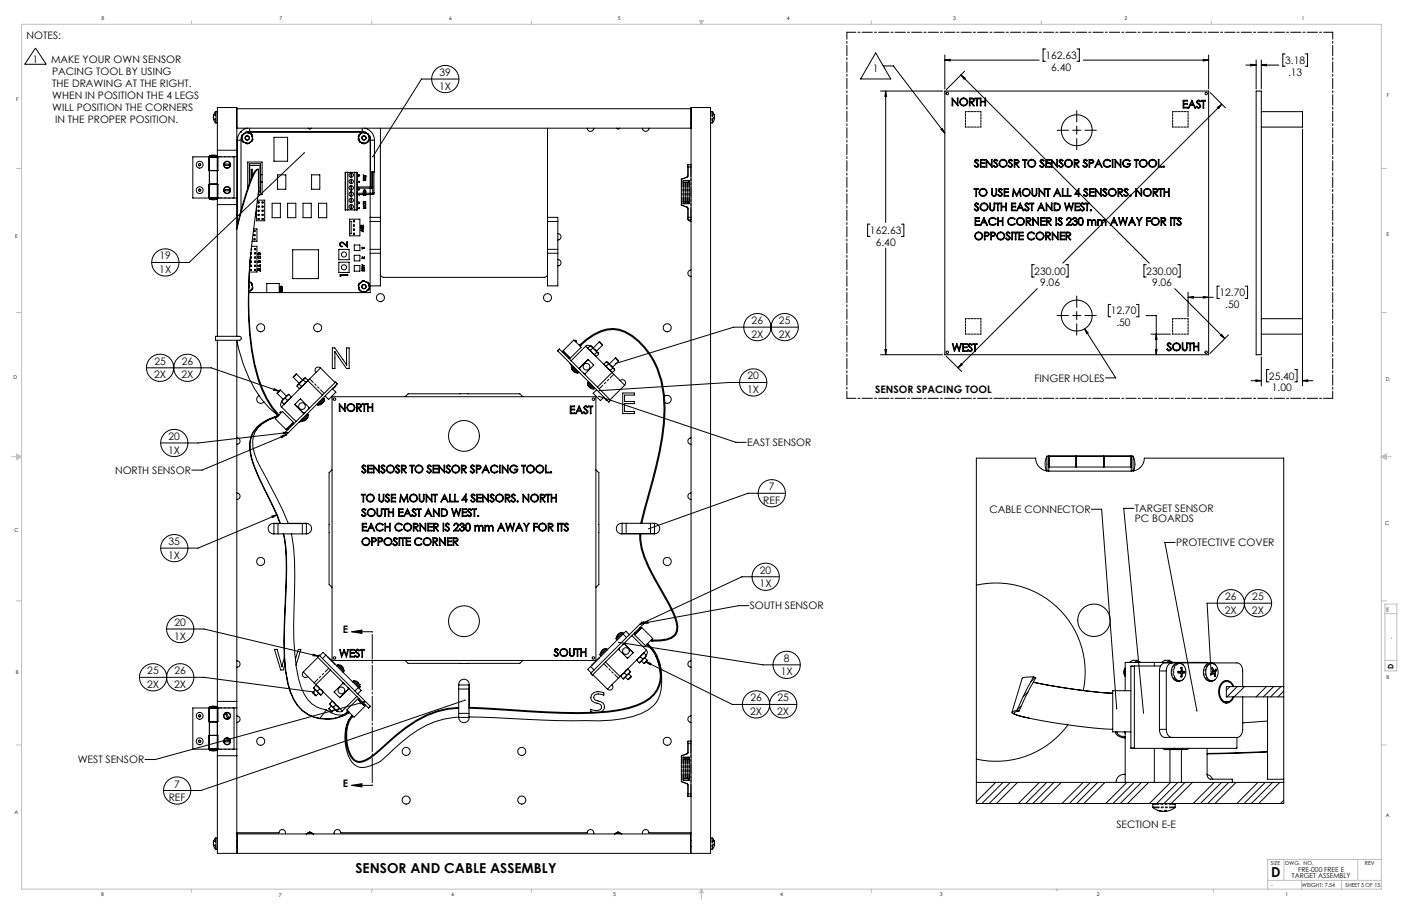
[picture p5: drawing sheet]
<svg xmlns="http://www.w3.org/2000/svg" width="864mm" height="559mm" viewBox="0 0 864 559" stroke-linecap="round" stroke-linejoin="round" font-family="sans-serif">
<defs><g id="words">
<g font-size="8.5">
<text x="219" y="538">SENSOR AND CABLE ASSEMBLY</text>
<text x="784" y="541">D</text>
</g>
<g font-size="6.4">
<text x="644" y="36">162.63</text>
<text x="792" y="39">3.18</text>
<text x="271" y="47">39</text>
<text x="538" y="44">1</text>
<text x="648" y="44">6.40</text>
<text x="794" y="47">.13</text>
<text x="271" y="55">1X</text>
<text x="536" y="144">162.63</text>
<text x="540" y="152">6.40</text>
<text x="98" y="160">19</text>
<text x="98" y="168">1X</text>
<text x="638" y="169">230.00</text>
<text x="707" y="169">230.00</text>
<text x="641" y="177">9.06</text>
<text x="710" y="177">9.06</text>
<text x="752" y="183">12.70</text>
<text x="755" y="190">.50</text>
<text x="685" y="194">12.70</text>
<text x="463" y="200">26</text>
<text x="480" y="200">25</text>
<text x="688" y="201">.50</text>
<text x="463" y="208">2X</text>
<text x="480" y="208">2X</text>
<text x="95" y="225">25</text>
<text x="112" y="225">26</text>
<text x="95" y="233">2X</text>
<text x="112" y="233">2X</text>
<text x="461" y="234">20</text>
<text x="638" y="235">FINGER HOLES</text>
<text x="782" y="234">25.40</text>
<text x="461" y="242">1X</text>
<text x="539" y="242">SENSOR SPACING TOOL</text>
<text x="784" y="241">1.00</text>
<text x="104" y="271">20</text>
<text x="461" y="275">EAST SENSOR</text>
<text x="104" y="280">1X</text>
<text x="71" y="292">NORTH SENSOR</text>
<text x="474" y="302">7</text>
<text x="471" y="311">REF</text>
<text x="610" y="316">CABLE CONNECTOR</text>
<text x="700" y="316">TARGET SENSOR</text>
<text x="700" y="322">PC BOARDS</text>
<text x="104" y="336">35</text>
<text x="725" y="337">PROTECTIVE COVER</text>
<text x="104" y="345">1X</text>
<text x="468" y="354">20</text>
<text x="468" y="362">1X</text>
<text x="755" y="370">26</text>
<text x="772" y="370">25</text>
<text x="462" y="376">SOUTH SENSOR</text>
<text x="755" y="379">2X</text>
<text x="772" y="379">2X</text>
<text x="108" y="386">20</text>
<text x="107" y="394">1X</text>
<text x="211" y="391">E</text>
<text x="483" y="408">8</text>
<text x="91" y="416">25</text>
<text x="108" y="416">26</text>
<text x="481" y="417">1X</text>
<text x="91" y="424">2X</text>
<text x="107" y="424">2X</text>
<text x="463" y="433">26</text>
<text x="479" y="433">25</text>
<text x="462" y="441">2X</text>
<text x="479" y="441">2X</text>
<text x="48" y="471">WEST SENSOR</text>
<text x="107" y="486">7</text>
<text x="211" y="485">E</text>
<text x="104" y="494">REF</text>
</g>
<g font-size="6.3">
<text x="16" y="24">NOTES:</text>
<text x="20" y="39">1</text>
<text x="31" y="39">MAKE YOUR OWN SENSOR</text>
<text x="32" y="46">PACING TOOL BY USING</text>
<text x="32" y="54">THE DRAWING AT THE RIGHT.</text>
<text x="32" y="61">WHEN IN POSITION THE 4 LEGS</text>
<text x="32" y="68">WILL POSITION THE CORNERS</text>
<text x="34" y="76">IN THE PROPER POSITION.</text>
<text x="688" y="510">SECTION E-E</text>
</g>
<text font-size="4.7" x="859" y="412" transform="rotate(-90 859 412)">D</text>
<g font-size="4.2">
<text x="800" y="538">FRE-000 FREE E</text>
<text x="796" y="542">TARGET ASSEMBLY</text>
</g>
<g font-size="3.4">
<text x="859" y="394" transform="rotate(-90 859 394)">-</text>
<text x="783" y="533">SIZE</text>
<text x="792" y="533">DWG. NO.</text>
<text x="841" y="533">REV</text>
<text x="784" y="547">-</text>
<text x="803" y="547">WEIGHT: 7.54</text>
<text x="829" y="547">SHEET 5 OF 15</text>
</g>
<g font-size="3.2">
<text x="62" y="12">8</text>
<text x="172" y="12">7</text>
<text x="277" y="12">6</text>
<text x="381" y="12">5</text>
<text x="485" y="12">4</text>
<text x="588" y="12">3</text>
<text x="693" y="12">2</text>
<text x="802" y="12">1</text>
<text x="855" y="60">F</text>
<text x="10" y="62">F</text>
<text x="9" y="147">E</text>
<text x="855" y="145">E</text>
<text x="8" y="234">D</text>
<text x="854" y="235">D</text>
<text x="9" y="328">C</text>
<text x="854" y="324">C</text>
<text x="10" y="416">B</text>
<text x="855" y="419">B</text>
<text x="9" y="502">A</text>
<text x="854" y="504">A</text>
<text x="62" y="553">8</text>
<text x="172" y="553">7</text>
<text x="278" y="553">6</text>
<text x="378" y="553">5</text>
<text x="481" y="553">4</text>
<text x="579" y="553">3</text>
<text x="676" y="553">2</text>
<text x="792" y="553">1</text>
</g>
<text font-size="2" x="856" y="378" transform="rotate(-90 856 378)">REV</text>
</g></defs>
<g fill="none" stroke="#000" stroke-width=".62">
<path d="M22 30l7 10h-14zM540 33l9 16h-19zM582 37h4v1zM582 34v21M582 37h59M644 30h-1v8h1M664 30h1v8h-1M668 37h77M742 37h3l-3 1zM745 34v21M771 40h3l-3 1zM774 37v18"/>
<path d="M777 37v18M792 33h-1v8h1M805 33h1v8h-1M283 49h-23l-30 48M543 56h38M544 41h7l31 41M546 56v3h-1zM546 56v81M582 56h163v163h-163zM592 46l3 2-1 1zM592 46l116 116M595 44l-12 11"/>
<path d="M746 57l9 9M768 40h6M774 56h3v163h-3zM777 40h4v1zM777 40h11M132 73l1 3 1-1M132 73h.1M132 72v-1v3v-1M132 72h.1M134 69h-1l-1 3M146 67h280M146 79h280"/>
<path d="M152 79a8 8 0 0 0-6 7v53M190 79l1 1 1-1M225 79l4 2 2 4v21h-3v-21M234 79v55M338 79v55M362 79a2 2 0 0 0 2 2 2 2 0 0 0 2-2M380 79l1 1 1-1M396 79a2 2 0 0 0 2 2 2 2 0 0 0 2-2M438 69h1l1 2M440 71v1M440 71h.1M440 73h.1"/>
<path d="M440 73l-1 3-1-1M440 72v1M440 72h.1M580 80l1-1 1 3zM587 61l3 3v-3h1v4l-4-3v3zM598 61a1.7 1.7 0 0 1 2-1 1.7 1.7 0 0 1 0 3h-1l2 2-3-2v2zM598 61h1a.8 .8 0 0 1 1 0 .8 .8 0 0 1 0 1l-2 1zM601 61h3h-2v4v-4h-1zM604 61h1v1h2v-1h1v4h-1v-2h-2v2h-1zM664 68v7M664 78v5M729 62h3h-2v2h2h-2v2h2v1h-3z"/>
<path d="M735 62l2 5-1-2h-2l-2 2zM735 63l1 2h-2zM738 62h1l1 1-1-1a.7 .7 0 0 0-1 1 1.6 1.6 0 0 1 2 2 1.6 1.6 0 0 1-2 2l-1-1h1a.9 .9 0 0 0 1 0 .9 .9 0 0 0 1-1 2 2 0 0 1-2-3zM741 62h2h-1v5v-5h-1zM750 66l3-2-2 3zM753 64l-98 98M777 69h26v9h-26M803 80v158M129 96h3h2M129 97h5M129 96h5M129 96v27"/>
<path d="M134 93v3M134 93v-27h12v27M134 96v27M134 93h12M139 100h2l1 1h-4zM146 93v33M149 85v45M149 81v1M149 86l1 1M149 86a1.8 1.8 0 0 0 3 2M149 86l1 1 2 1M150 83l-1 1v2"/>
<path d="M150 83l-1 1M151 88h2M152 81h73M152 82h1M153 82l2 1v1M153 82h-1l-2 1M153 82h-2l-1 1M153 82h2v2M154 81h-1M155 87l-2 1h-1M155 87l-2 2-1-1M155 83l1 2"/>
<path d="M155 84v2v1M155 84l1 2-1 1M156 86l-2 2M169 85h8v14h-8zM188 94l-71 68h-23M221 85v2M221 86l1 1 2 1M221 86a1.8 1.8 0 0 0 3 2M222 83l-1 1M222 83l-1 1v2M223 88v1l2-1M223 82h-1v1"/>
<path d="M223 81h1M224 81l2 1M225 82l2 1v1M225 82h-2l-1 1M225 82h2v2M227 87l-2 1h-1M227 87l-2 2-1-1M227 87v1h-1M227 84l1 1-1 2M227 84l1 2-1 1M228 83v2M228 86l-1 1"/>
<path d="M228 84v31M601 98h1l1 1h-1a.7 .7 0 0 0-1 0 .7 .7 0 0 0 1 1 1.6 1.6 0 0 1 1 2 1.6 1.6 0 0 1-2 1v-1v1a1 1 0 0 0 2 0 1 1 0 0 0 0-2 2 2 0 0 1-2-3zM604 98h3v1h-2v1h2v1h-2v2h2h-3zM608 98l3 4v-4h1v5l-4-4v4zM613 98h1l1 1h-1a.7 .7 0 0 0-1 0 .7 .7 0 0 0 0 1 1.6 1.6 0 0 1 2 2 1.6 1.6 0 0 1-2 1l-1-1 1 1a.9 .9 0 0 0 1 0 1.1 1.1 0 0 0 1-2 2 2 0 0 1-2-3zM622 98h1l1 1h-1a.7 .7 0 0 0-1 0 .7 .7 0 0 0 0 1 1.6 1.6 0 0 1 2 2 1.6 1.6 0 0 1-2 1l-1-1 1 1a.9 .9 0 0 0 1 0 1.1 1.1 0 0 0 1-2 2 2 0 0 1-2-3zM625 98a1.7 1.7 0 0 1 2 0 1.7 1.7 0 0 1 1 2l-2 1 2 2-2-2-1 2zM626 99a1.1 1.1 0 0 1 2 1 1 1 0 0 1-2 0zM630 98h3v1h-1v4v-4h-2zM642 98h1l1 1h-1a.7 .7 0 0 0-1 0 .7 .7 0 0 0 0 1 1.6 1.6 0 0 1 2 2 1.6 1.6 0 0 1-2 1l-1-1 1 1a.9 .9 0 0 0 1 0 1 1 0 0 0 0-2 2 2 0 0 1-1-3zM645 98h2v1h-2v1h2v1h-2v2h2h-2zM648 98v5h1v-4l3 4"/>
<path d="M648 98h.1M648 98l3 4v-4h1v5M652 80h7M653 98h1l1 1h-1a.7 .7 0 0 0-1 0 .7 .7 0 0 0 1 1 1.6 1.6 0 0 1 1 2 1.6 1.6 0 0 1-2 1v-1v1a1 1 0 0 0 2 0 1 1 0 0 0 0-2 2 2 0 0 1-2-3zM661 80h5M662 98a1.7 1.7 0 0 1 2 0 1.7 1.7 0 0 1 1 2l-2 1 2 2-2-2-1 2zM663 99a1.1 1.1 0 0 1 2 1 1 1 0 0 1-2 0zM664 85v7M668 98h1l1 1h-1a.7 .7 0 0 0-1 0 .7 .7 0 0 0 1 1 1.6 1.6 0 0 1 1 2 1.6 1.6 0 0 1-2 1l-1-1 1 1a1 1 0 0 0 2 0 1 1 0 0 0 0-2 2.1 2.1 0 0 1-2-3zM669 80h7M671 98a1.7 1.7 0 0 1 2 0 1.7 1.7 0 0 1 1 3h-2v2h-1zM672 99h1a.9 .9 0 0 1 1 1 .9 .9 0 0 1-1 0h-1z"/>
<path d="M677 98l2 5-1-1h-2l-1 1zM677 98h.1M677 99l1 2h-2zM681 99l2-1 2 1-1 1a2.1 2.1 0 0 0-3-1 2.1 2.1 0 0 0 0 3 2.1 2.1 0 0 0 3 0h1a2.6 2.6 0 0 1-4 1 2.6 2.6 0 0 1 0-4zM686 98v5zM687 98l4 4v-4v5l-3-4v4h-1zM693 99l2-1 2 1-1 1a2.1 2.1 0 0 0-3-1 2.1 2.1 0 0 0 0 4 2.2 2.2 0 0 0 4-2h-2h2a2.5 2.5 0 0 1-4 2 2.5 2.5 0 0 1 0-4zM699 98h3v1h-1v4h-1v-4h-1zM714 98v5h2h-2zM122 101h2v1h-2zM122 117h2v1h-2zM129 105h5"/>
<path d="M129 114h5M129 105v-8h-10v25h10v-8M134 105v-8h10v25h-10v-8M138 102h4a2.2 2.2 0 0 1-2 2 2.2 2.2 0 0 1-2-2zM138 118h4a2.2 2.2 0 0 1-2 1 2.2 2.2 0 0 1-2-1zM139 117v1M139 101v1M139 116l2-1 1 2h-4zM141 117v1M141 101v1M153 116v-16h9v20h-3M154 113v-12h7v18h-2"/>
<path d="M154 113v-11h6v16h-1M156 109v-5h-1v6M159 104a10 10 0 0 0-4 7l-4 13-5 17M159 104a10 10 0 0 0-5 7l-4 13-4 16M159 104v12M159 104v1M159 113a64 64 0 0 1-1 19 308 308 0 0 0-3 84 72 72 0 0 0 17 40M161 108h1M161 112h1M171 108h5v9h-5zM192 108h5v9h-5zM213 106h7v23h-7z"/>
<path d="M213 106v23M214 106v23M216 107l1 2zM216 111l1 2zM216 114l1 3zM216 118l1 3zM219 106v23M220 106v23M220 119l11 1h-11M220 115l9 1h-9M221 117h1zM221 108h1z"/>
<path d="M221 108v1M221 116v1M221 117h.1M221 108h.1M221 116h.1M221 109h.1M221 112h.1M221 120h.1M224 111h1zM224 119h.1M224 108h.1M224 109h.1"/>
<path d="M224 108l1 1M224 108l1 1h-1M224 110h1h-1zM224 117h1v1h-1zM225 119h.1M225 110h.1M225 118v-1l-1 1h1M225 109h.1M225 109v1M225 120h-1h1M225 109h-1M228 116v3"/>
<path d="M228 120v14M229 106v9M229 106v10M230 106v13M231 106v14M420 110v16l4 2v8M420 110h.1M421 113h.1M421 112h4v14l-4-1zM421 113h4M422 113h.1M422 113v11"/>
<path d="M424 113h.1M424 113v11M425 113h.1M426 102h-2v7l-4 1M600 116h3v1h-1v4v-4h-2zM611 116h1v3a1.2 1.2 0 0 0 1 2 1.2 1.2 0 0 0 1-2v-3v3a1.6 1.6 0 0 1-1 2 1.6 1.6 0 0 1-2-2zM616 116h1l1 1h-1a.7 .7 0 0 0-1 0 .7 .7 0 0 0 0 1 1.6 1.6 0 0 1 2 2 1.6 1.6 0 0 1-2 1l-1-1h1a.9 .9 0 0 0 1 1 1 1 0 0 0 0-2 2 2 0 0 1-1-3zM619 116h3v1h-3v1h3v1h-3v2h3h-3zM625 116l2 4 2-4v5l-1-3-1 3-2-3-1 3zM636 116h1v3a1.2 1.2 0 0 0 1 2 1.2 1.2 0 0 0 1-2v-3v3a1.6 1.6 0 0 1-1 2 1.6 1.6 0 0 1-2-2zM640 116v5h1v-4l3 4M640 116h.1"/>
<path d="M640 116l4 4v-4v5M645 116h2v1h-1v4v-4h-1zM652 116l2 5-1-1h-2l-2 1zM652 116h.1M652 117l1 2h-2zM652 103h.1M655 116v5h2h-2zM658 116v5h2h-2zM665 117v2h-2zM665 116v3l1 1h-1v1v-1h-3zM665 116h.1M669 116h1l1 1h-1a.7 .7 0 0 0-1 0 .7 .7 0 0 0 0 1 1.6 1.6 0 0 1 2 2 1.6 1.6 0 0 1-2 1l-1-1h1a.9 .9 0 0 0 1 1 1 1 0 0 0 0-2 2 2 0 0 1-1-3z"/>
<path d="M672 116h2v1h-2v1h2v1h-2v2h2h-2zM675 116v5h1v-4l3 4M675 116h.1M675 116l3 4v-4h1v5M680 116h1l1 1h-1a.7 .7 0 0 0-1 0 .7 .7 0 0 0 1 1 1.6 1.6 0 0 1 1 2 1.6 1.6 0 0 1-1 1l-1-1a1.1 1.1 0 0 0 2 1 1 1 0 0 0 0-2 2.1 2.1 0 0 1-2-3zM689 116a1.8 1.8 0 0 1 2 0 1.8 1.8 0 0 1 1 2l-2 1 2 2-2-2-1 2zM690 117a1.1 1.1 0 0 1 2 1 1 1 0 0 1-2 0zM693 116h2v1a.7 .7 0 0 0-1 0 .7 .7 0 0 0 0 1 1.6 1.6 0 0 1 1 2 1.6 1.6 0 0 1-1 1l-1-1h1a.8 .8 0 0 0 1 1 1 1 0 0 0 0-2 2 2 0 0 1-2-3zM700 116l3 4v-4h1v5l-3-4v4h-1zM711 116a1.7 1.7 0 0 1 2 0 1.7 1.7 0 0 1 0 2l-1 1 2 2-2-2-1 2zM711 117h1a.9 .9 0 0 1 1 1 .9 .9 0 0 1-1 0h-1zM714 116h3v1h-1v4h-1v-4h-1z"/>
<path d="M717 116h1v2h2v-2h1v5h-1v-2h-2v2h-1zM129 123h3h2M129 122h5M129 123h5M134 123v3M134 126v81M134 126h12M146 126v81M146 133h.1M146 137h.1M157 131v1M157 132h.1"/>
<path d="M157 133h.1M159 123h4v13h-5v-8M159 125h1h-1zM159 127h1v1h-1zM159 130h1h-1zM159 132h1v1h-1zM159 135h1h-1zM162 125h.1M162 127v1zM162 130h.1M162 132v1zM162 135h.1"/>
<path d="M168 125h5v9h-5zM177 125h5v9h-5zM187 125h5v9h-5zM196 125h5v9h-5zM215 137h1v7h-1M215 135h7v10h-7zM216 122l1 3zM216 126l1 3zM218 136v1zM218 139h.1M221 125h1zM221 125v1"/>
<path d="M221 126h.1M221 125h.1M221 128v1zM223 139l1 1zM223 139h1h-1M223 139v1M224 126a.8 .8 0 0 0 1 1 .8 .8 0 0 0 0-1M224 127h.1M224 124v1zM224 127h1h-1l1 1M224 128h.1M224 127l1 1h-1"/>
<path d="M224 128l1 1M224 126a.7 .7 0 0 0 1 1 .7 .7 0 0 0 0-1M224 125h1M225 125v1M225 125l-1 1M225 125h.1M225 128h.1M225 129h.1M225 128h-1l1 1M228 134v46h-75l2-1M228 134h6M234 134v42h-6"/>
<path d="M338 134h6v42h-6zM421 124h4M422 124h.1M424 124h.1M424 136l2 1M426 135l-2 1M536 138h-1v8h1M556 138h1v8h-1M601 134h3v1h-3v1h3v1h-3v2h3h-3zM601 125h1l1 1h-1a.7 .7 0 0 0-1 0 .7 .7 0 0 0 1 1 1.6 1.6 0 0 1 1 2 1.6 1.6 0 0 1-2 1v-1a1 1 0 0 0 2 0 .9 .9 0 0 0 0-1 2 2 0 0 1-2-3zM606 134l3 5-1-2h-3l-1 2zM606 135l1 2h-1z"/>
<path d="M610 125h1v4a1.2 1.2 0 0 0 1 1 1.2 1.2 0 0 0 1-2v-3v3a1.6 1.6 0 0 1-1 2 1.6 1.6 0 0 1-2-2zM610 135l3-1 1 1a2.1 2.1 0 0 0-4 0 2.1 2.1 0 0 0 0 3 2.1 2.1 0 0 0 4 0 2.6 2.6 0 0 1-4 0 2.6 2.6 0 0 1 0-3zM614 125h2v1h-1v4v-4h-1zM615 134v2h3v-2v5v-2h-3v2zM617 125h1v2h2v-2v5v-2h-2v2h-1zM622 135l2-1 2 1h-1a2.1 2.1 0 0 0-3 0 2.1 2.1 0 0 0 0 3 2.1 2.1 0 0 0 3 0h1a2.6 2.6 0 0 1-4 0 2.6 2.6 0 0 1 0-3zM623 125h3v1h-2v1h2v1h-2v2h2h-3zM629 125l2 5-1-2h-2l-1 2zM629 126l1 2h-2zM632 125h1l1 1h-1a.7 .7 0 0 0-1 0 .7 .7 0 0 0 1 1 1.6 1.6 0 0 1 1 2 1.6 1.6 0 0 1-2 1v-1a1 1 0 0 0 2 0 .9 .9 0 0 0 0-1 2 2 0 0 1-2-3zM632 134a1.7 1.7 0 0 1 3 0 1.7 1.7 0 0 1 0 2l-1 1 2 2-3-2-1 2zM633 135h1a.9 .9 0 0 1 1 0 .9 .9 0 0 1-1 1h-1z"/>
<path d="M635 125h2v1h-1v4v-4h-1zM637 134h.1M637 134v5v-4l3 4M637 134l3 4v-4v5M640 139h.1M641 134h3v1h-2v1h2v1h-2v2h2h-3zM642 125h.1M642 125l2 5-1-2h-2l-2 2zM642 126l1 2h-2zM644 121h.1M645 125l3 4v-4h1v5l-4-4v4zM645 134a1.7 1.7 0 0 1 2 0 1.7 1.7 0 0 1 1 2l-2 1 2 2-2-2-1 2z"/>
<path d="M645 135h1a1 1 0 0 1 2 0 1.1 1.1 0 0 1-2 1h-1zM650 125a2.7 2.7 0 0 1 4 3 2.7 2.7 0 0 1-4 2zM650 126a2.1 2.1 0 0 1 3 2 2.1 2.1 0 0 1-3 2zM651 134v5zM653 134h1l1 1h-1a.7 .7 0 0 0-1 0 .7 .7 0 0 0 0 1 1.6 1.6 0 0 1 2 1 1.6 1.6 0 0 1-2 2l-1-1h1a.8 .8 0 0 0 1 0 .8 .8 0 0 0 0-1 2.1 2.1 0 0 1-1-3zM658 134a1.6 1.6 0 0 1 2 1 1.6 1.6 0 0 1-1 2l-1 2h2h-3l3-3a1.1 1.1 0 0 0-1-1 1.1 1.1 0 0 0-1 1h-1zM659 125l-1 4-1-4h-1l1 5 2-4 1 4M659 125h.1M659 125l1 4 2-4-2 5M660 130h.1M662 134a1.3 1.3 0 0 1 2 0 1.3 1.3 0 0 1-1 2 1.6 1.6 0 0 1 0 3 1.6 1.6 0 0 1-2-1 1.4 1.4 0 0 0 1 1 1.4 1.4 0 0 0 2-2h-2l1-1a1.2 1.2 0 0 0-1-1 1.2 1.2 0 0 0-1 0zM663 125h2v1h-2v1h2v1h-2v2h2h-2z"/>
<path d="M665 135a1.7 1.7 0 0 1 2-1 1.7 1.7 0 0 1 1 3 1.8 1.8 0 0 1-2 2 1.8 1.8 0 0 1-1-2zM665 135h1a1.8 1.8 0 0 1 1 2 1.8 1.8 0 0 1-1 1l-1-1zM666 125h2v1a.7 .7 0 0 0-1 0 .7 .7 0 0 0 0 1 1.6 1.6 0 0 1 1 1 1.6 1.6 0 0 1-1 2l-1-1h1a.8 .8 0 0 0 1 0 .8 .8 0 0 0 0-1 2.1 2.1 0 0 1-2-3zM669 125h2v1h-1v4v-4h-1zM670 136h1h1h1a1.3 1.3 0 0 1 2-1 1.3 1.3 0 0 1 1 2v2h-1v-2a.9 .9 0 0 0 0-1 1 1 0 0 0-2 0v3v-2a1.1 1.1 0 0 0-1-1 1.1 1.1 0 0 0-1 2v1h-1zM677 136h2a1.3 1.3 0 0 1 2-1 1.3 1.3 0 0 1 1 2v2h-1v-2a1 1 0 0 0 0-1 1 1 0 0 0-1 0l-1 3v-2a1.1 1.1 0 0 0-1-1 1.1 1.1 0 0 0-1 2v1zM679 121h.1M687 134h.1M687 134l2 5-1-2h-2l-2 2zM687 135v2h-1zM691 139h.1M692 134l-1 4-2-4 2 5"/>
<path d="M692 134h.1M692 134l2 4 1-4-1 5-2-4-1 4M698 134h.1M698 134l2 5-1-2h-2l-2 2zM698 135l1 2h-2zM701 134l1 2 2-2-2 3v2v-2zM707 134h2v1h-2v1h2v1h-2v2zM716 134a1.8 1.8 0 0 1 2 0 1.8 1.8 0 0 1 0 2l-1 1 2 2-3-2v2zM716 135h1a.9 .9 0 0 1 1 1 .9 .9 0 0 1-1 0h-1zM722 134v5zM723 134h2v1h-1v4v-4h-1zM726 134h1l1 1h-1a.7 .7 0 0 0-1 0 .7 .7 0 0 0 0 1 1.6 1.6 0 0 1 2 1 1.6 1.6 0 0 1-2 2l-1-1h1a.8 .8 0 0 0 1 0 .8 .8 0 0 0 1-1 2.1 2.1 0 0 1-2-3z"/>
<path d="M154 158a244 244 0 0 0 3 67 67 67 0 0 0 15 31M154 156h1v1h-1zM154 159h1h-1M155 153v1M155 152h3v16h-4M156 141h2v8h-3M157 145h.1M157 142v1zM157 147v1zM157 153h1v1h-1zM157 156h1v1h-1zM157 159h1h-1z"/>
<path d="M159 156h1l1 1h-2zM159 156h1v1M159 156v1M159 158v1h1h-1zM160 158l1 1h-1zM180 154h16v18h-16zM209 154h6v6h-6zM210 150l1-1 3 2v-2v3l-3-2a1.1 1.1 0 0 0-1 0 1.1 1.1 0 0 0 1 2h-1l-1-1zM218 141v1zM218 144h.1M218 151h4v4h-4zM218 157h4v4h-4z"/>
<path d="M223 140h1v1h-1l1-1zM223 141h.1M223 142h.1M223 142v1zM223 152l2 1-2 1 1-1zM223 158l1 1-1 1 1-1zM224 159l1-1zM224 159l1 1zM224 142v1l-1-1M224 142h.1M224 142h-1M344 144a2 2 0 0 1 2 2 2 2 0 0 1-2 2"/>
<path d="M546 153v66M607 143a1.7 1.7 0 0 1 2 0 1.7 1.7 0 0 1 0 2l-2 1v2zM607 144h1a.9 .9 0 0 1 1 0 .9 .9 0 0 1-1 1h-1zM611 143a1.7 1.7 0 0 1 2 0 1.7 1.7 0 0 1 0 2l-2 1v2zM611 144h1a.9 .9 0 0 1 1 0 .9 .9 0 0 1-1 1h-1zM621 143h1l1 1h-1a.7 .7 0 0 0-1 0 .7 .7 0 0 0 0 1 1.6 1.6 0 0 1 2 1 1.6 1.6 0 0 1-2 2l-1-1h1a.8 .8 0 0 0 1 0 .8 .8 0 0 0 0-1 2.1 2.1 0 0 1-1-3zM624 143v5zM625 143h2v1h-1v4v-4h-1zM628 143h3v1h-3v1h3v1h-3v1h3v1h-3zM634 144l2-1 2 1h-1a2.1 2.1 0 0 0-3 0 2.1 2.1 0 0 0 0 3 2.1 2.1 0 0 0 3 0h1a2.6 2.6 0 0 1-4 0 2.6 2.6 0 0 1 0-3zM645 143a1.7 1.7 0 0 1 2 0 1.7 1.7 0 0 1 0 2l-1 1 2 2-3-2v2zM645 144h1a.9 .9 0 0 1 1 0 .9 .9 0 0 1-1 1h-1z"/>
<path d="M649 143v5v-4l3 4M649 143h.1M649 143l3 4v-4v5M652 148h.1M653 143h3v1h-2v1h2v1h-2v1h2v1h-3zM657 143a1.7 1.7 0 0 1 2 0 1.7 1.7 0 0 1 1 2l-2 1 2 2-2-2-1 2zM657 144h1a1 1 0 0 1 2 0 1.1 1.1 0 0 1-2 1h-1zM153 176v2M154 174h1v2zM154 161h1v1h-1zM154 164h1h-1zM154 166h1v1h-1z"/>
<path d="M155 179l-2 1M155 175l1 1M155 176v2v1M155 176l1 2-1 1M156 178l-2 1M157 161h1v1h-1zM157 164h1h-1zM157 166h1v1h-1zM159 167h1M159 166h2zM159 164h.1M159 167h.1"/>
<path d="M159 164l2 1M159 164l2-1-1 1M159 161h1l1 1h-2zM160 162h.1M160 164h-1l2 1M160 167h.1M160 161v1M160 161v1l-1-1 1 1M161 165h.1M172 179h2v1h-1l1-1zM172 180h.1M172 180h1"/>
<path d="M172 177h2h-2zM173 177h.1M173 178v1l1-1M173 178h.1M173 177h1M174 178v1M174 178h-1M174 179h.1M209 162h6v6h-6zM210 169h4v1h-4v1zM218 164h4v3h-4zM221 177l1 2"/>
<path d="M221 178l1 1 2 1M221 178a1.8 1.8 0 0 0 3 2M222 175l-1 1v2M222 174l-1 2M223 163l1 1h-1h1zM223 166h.1M223 165h2v1h-2zM224 166l-1 1M224 166v1M224 166v1l1-1-1 1M224 166l-1 1h2M224 173l1 1"/>
<path d="M224 165l-1 1M224 165l1 1h-2M224 164h1M225 164h.1M225 167h.1M225 174l2 1v1M225 174h-2l-1 1M225 174l-2-1-1 2M225 174h2v2M227 179l-2 1h-1M227 175l1 1M227 176l1 1-1 2"/>
<path d="M227 176l1 2-1 1M228 178l-2 1M234 169l1 1 2 1h98l2-1 1-1M344 160a2 2 0 0 1 2 2 2 2 0 0 1-2 2M426 167a2 2 0 0 0-2 2 2 2 0 0 0 2 2M638 163h-2v8h2M639 178l-48 49M657 163h1v8h-1M707 163h-2v8h2M724 178l31 31M726 163h1v8h-1M752 176h-2v8h2"/>
<path d="M768 176h1v8h-1M164 180v-5h8v5M224 180h1M652 195h7M661 195h5M664 183v7M664 192v5M664 200v7M669 195h7M685 188h-2v7h2M701 188h1v7h-1M706 195h7v24"/>
<path d="M732 183h4v1zM732 180v15M732 183h16M742 183h3l-3 1zM777 197h26M133 207h15a1.2 1.2 0 0 1 1 2 1.2 1.2 0 0 1-1 1h-15zM134 210v223M146 210a78 78 0 0 0 25 46h1M146 210v223M205 215h1l8 10v-10h1v12h-1l-8-10v10h-1zM206 217h.1M344 216l1-1 7 7"/>
<path d="M344 216h.1M344 216l31 32 1-1M347 218l1-1 3 3-1 1M354 210l4 4-6 7-5-5zM354 210h1v1M358 213a26 26 0 0 1 24-10 40 40 0 0 1 23 24 90 90 0 0 1 2 52l-11 44M358 213h.1M358 213h-1M358 213a26 26 0 0 1 24-9 43 43 0 0 1 25 31 115 115 0 0 1-3 53l-9 35M358 213v1M361 214l4 4M361 214l-9 8"/>
<path d="M363 215l1 1M363 215h.1M364 213h-2l-1 1M364 213l1 1M364 213l-1 2M364 213h.1M364 216l1 2M365 214l2 2M365 214v1M365 218l2 1M365 218l10 9M365 215l2 1"/>
<path d="M365 215l-1 1M367 219l1 1M367 216l2 2M367 216l1 1M367 220h1M368 217l1 1M368 217l-1 2M369 218l-1 2M369 218h.1M369 211l2 2M369 211l-3 4M371 213l-3 4"/>
<path d="M492 202h-40l-73 22M543 219h38M545 216h1v3zM583 220l10 9M590 212l-2 4-1-4 1 5 2-4 1 4M590 212h.1M590 212l1 3 2-3-2 5M591 217h.1M593 212h3h-2v2h2h-2v2h2v1h-3zM597 212h1l1 1-1-1a.7 .7 0 0 0-1 1 .7 .7 0 0 0 1 1 1.6 1.6 0 0 1 1 1 1.6 1.6 0 0 1-2 2v-1a1 1 0 0 0 2 0 .9 .9 0 0 0 0-1 2 2 0 0 1-2-3zM600 212h2h-1v5v-5h-1zM669 203l2 2-1 1z"/>
<path d="M669 203l19 30h-7M710 206h12M712 216h1v3zM713 206v3h-1zM720 212l1-1 1 1h-1a.7 .7 0 0 0-1 0 .7 .7 0 0 0 0 1 1.6 1.6 0 0 1 2 2 1.6 1.6 0 0 1-2 1l-1-1 1 1a.9 .9 0 0 0 1 0 .9 .9 0 0 0 0-1 2 2 0 0 1-1-3zM729 212v3a1.2 1.2 0 0 0 2 1 1.2 1.2 0 0 0 0-2v-2h1v2a1.6 1.6 0 0 1-2 2 1.6 1.6 0 0 1-1-2zM732 212h3h-1v4h-1v-4h-1zM736 212v2h3v-2v4v-2h-3v2zM753 206l2 3-3-2zM757 207l-11 11M777 206h26M90 227h40l42 14"/>
<path d="M169 240l3 1h-3zM181 233l4 3M183 231l-2 2M183 231l4 3M183 238l2 2M184 237l-1 1M184 237h.1M184 237l2 1M185 239v1M186 235l-2 2M186 238l-1 2M187 234l-1 1"/>
<path d="M187 234l1 2M187 237l-14 14M187 237l-1 1M187 234h.1M188 233l-1 1M188 233l2 1M188 236l-1 1M190 234l-2 2M190 234v1M190 235l-3 2M190 235l9 9M198 227l-8 8"/>
<path d="M198 227a2 2 0 0 0-3 0 2 2 0 0 0 0 3M198 227l9 9M205 240l2 2-4 4-3-2M207 238v1h-2M351 224l2 2M352 222l5 5M353 228l2 2M353 228h.1M353 226h-1l1 2M355 230h.1M357 229l-1 1h-1M357 227l5-5 4 3-6 6"/>
<path d="M357 227l19 20M357 227l1 1-1-1M360 230h1M360 231h1M362 238l3 2h1l1-1M362 238h.1M363 222l-6 5M363 236h-1v2M366 225h.1M372 225l2 1M372 225h1M374 226l1 1"/>
<path d="M374 223l1 1M374 223l-2 2M375 224l2 2M375 224h.1M375 227l1 1M375 227l2 3M375 224l-1 2M376 228l2 2M377 226l1 2M377 226l1 1M377 230h1M377 230l8 8"/>
<path d="M377 230l-9 9M378 227v1M378 227l-2 1M378 228h1M379 228l-1 2M379 221l2 2M379 221l-3 4M381 223l-3 4M382 235a2 2 0 0 1 3 0 2 2 0 0 1 0 3M385 238l-9 9M473 236h-23l-81 5M592 224l1 1-2 2z"/>
<path d="M771 235h6M774 234l3 1h-3zM777 220v18M782 228h-1v8h1M798 228h2v8h-2M803 235l3-1v1zM803 235h6M160 244a2.5 2.5 0 0 0-1 4 2.5 2.5 0 0 0 4 0M170 257a20 20 0 0 0-14 12 26 26 0 0 0 5 20l10 19 7 15h11a3 3 0 0 1 3 3 3 3 0 0 1-3 3M170 257a19 19 0 0 0-16 16 45 45 0 0 0 6 22l7 15 6 13M170 257v1M170 257a23 23 0 0 0-15 12 27 27 0 0 0 1 18l17 36h-4a3 3 0 0 0-4 3 3 3 0 0 0 4 3"/>
<path d="M170 257h.1M170 257h1M171 243l4 3M172 256h.1M172 256l2-2 7 7-5 4-6-7 2-2M173 241l-2 2M173 241l4 3M173 254v1M173 251l9 9M174 248l1 1M174 248l-1 2v1M174 246v2"/>
<path d="M175 249h.1M176 246h-2M176 246l1 1M177 244l-1 2M177 244l-3 2M177 247l-2 2M178 243l-1 1M178 243l1 2M179 245l-2 2M179 245h1M182 249l5 6M182 249v1"/>
<path d="M185 246h.1M186 259v1l2-1M186 259l-2 2M187 255l-12 12 1 1M188 259h.1M188 254l-1 1h1M189 255l1 1v1M190 257l-2 2M190 257h.1M190 251v1M191 251l-1 1M191 252l-6-6-3 4 5 5"/>
<path d="M191 252l-4 3M196 249v1h2M198 250h.1M199 244l8-8 1 1-32 31M199 244l-8 8M199 245l1 1v2M200 248l-2 2M200 248h.1M205 245h162v162h-162zM209 249v5h1v-4l3 4M209 249h.1M209 249l3 4v-4h1v5"/>
<path d="M213 254h.1M220 249a1.8 1.8 0 0 1 2 0 1.8 1.8 0 0 1 0 2l-1 1 2 2-2-2-1 2zM220 250h2v1h-2zM223 249h3v1h-1v4h-1v-4h-1zM227 249v2h2v-2h1v5h-1v-3h-2v3zM250 245l2-2h34h34l2 2M352 250h2v1h-2v1h2v1h-2v2h2h-2zM357 250l2 5-1-1h-2l-1 1zM357 250h.1M357 251l1 2h-2zM360 251l2-1v1h-1a.7 .7 0 0 0-1 0 .7 .7 0 0 0 1 1l1 1a1.3 1.3 0 0 1 0 2 1.3 1.3 0 0 1-2 0v-1l1 1a.8 .8 0 0 0 1 0 .8 .8 0 0 0 0-1 2.1 2.1 0 0 1-2-3zM363 250h2v1h-1v4v-4h-1z"/>
<path d="M368 240l-2 3 4 4 2-2M369 244l85 29h6M373 245v2h1M376 247h.1M384 242h7v2h-6v4h6v1h-6v5h6v1h-7zM410 245a2.5 2.5 0 0 1 3-1 2.5 2.5 0 0 1 0 4 2.5 2.5 0 0 1-3 0M146 270a2 2 0 0 1 2 2 2 2 0 0 1-2 2M173 269l3-1-2 2zM175 267h3l-3 1zM176 268l-51 22h-7M177 264v1M178 267l-56 6h-23"/>
<path d="M180 261l1 1M426 270a2 2 0 0 0-2 2 2 2 0 0 0 2 2M205 290l-2 2v33v35l2 2M224 287h1l1 1-1-1a.7 .7 0 0 0-1 0 1 1 0 0 0 0 2l1 1a1.3 1.3 0 0 1 0 2 1.3 1.3 0 0 1-2-1h1a.9 .9 0 0 0 1 0 .9 .9 0 0 0 0-1 2.1 2.1 0 0 1-1-3zM227 287h2h-2v2h2h-2v2h2v1h-2zM230 287v5h1v-4l3 4M230 287h.1M230 287l3 4v-4h1v5M234 292h.1M235 287h1l1 1-1-1a.7 .7 0 0 0-1 0 1.1 1.1 0 0 0 1 2l1 1a1.3 1.3 0 0 1 0 1 1.3 1.3 0 0 1-2 0 1 1 0 0 0 2 0 .9 .9 0 0 0 0-1 2 2 0 0 1-2-3zM244 287h2v1v-1a.7 .7 0 0 0-1 0 1 1 0 0 0 0 2l1 1a1.3 1.3 0 0 1 0 2 1.3 1.3 0 0 1-2-1h1a.9 .9 0 0 0 1 0 .9 .9 0 0 0 0-1 2 2 0 0 1-2-3zM247 287a1.8 1.8 0 0 1 3 0 1.8 1.8 0 0 1 0 2h-1l1 3-2-3-1 3z"/>
<path d="M248 287l2 1v1h-2zM253 287h2h-1v5v-5h-1zM264 287h1l1 1-1-1a.7 .7 0 0 0-1 1 .7 .7 0 0 0 0 1l2 1a1.3 1.3 0 0 1-1 2 1.3 1.3 0 0 1-1-1h-1h1a.9 .9 0 0 0 1 0 .9 .9 0 0 0 0-1 2.1 2.1 0 0 1-1-3zM267 287h3h-3v2h3h-3v2h3v1h-3zM270 287l4 4v-4v5l-3-4v4h-1zM276 287h1l1 1-1-1a.7 .7 0 0 0-1 0 1 1 0 0 0 0 2l1 1a1.3 1.3 0 0 1 0 1 1.3 1.3 0 0 1-2 0h1a.9 .9 0 0 0 1 0 .9 .9 0 0 0 0-1 2 2 0 0 1-1-3zM284 287a1.8 1.8 0 0 1 3 0 1.8 1.8 0 0 1 0 2h-1l1 3-2-3v3h-1zM285 287l2 1v1h-2zM291 287h1l1 1-2-1a.7 .7 0 0 0 0 1 .7 .7 0 0 0 0 1l1 1a1.3 1.3 0 0 1 0 1 1.3 1.3 0 0 1-2 0h1a.9 .9 0 0 0 1 0 .9 .9 0 0 0 0-1 2 2 0 0 1-1-3zM294 287a1.7 1.7 0 0 1 2 0 1.7 1.7 0 0 1 0 2h-2v3zM294 287l2 1v1h-2zM299 288l1 2h-1z"/>
<path d="M299 287l3 5-2-2h-2l-1 2zM299 287h.1M303 287a2.7 2.7 0 0 1 4 1 2.1 2.1 0 0 0-4 0 2.1 2.1 0 0 0 0 3 2.1 2.1 0 0 0 4 0 2.6 2.6 0 0 1-4 0 2.6 2.6 0 0 1 0-4zM308 287v5zM310 287v5v-4l3 4M310 287h.1M310 287l3 4v-4v5M313 292h.1M315 287a2.8 2.8 0 0 1 4 1 2.1 2.1 0 0 0-4 0 2.1 2.1 0 0 0 1 3 2.1 2.1 0 0 0 3-1h-2v-1h2a2.5 2.5 0 0 1-3 3 2.5 2.5 0 0 1-1-5zM321 287h3h-1v5v-5h-2zM336 287h1v4h1v1h-2zM367 290l2 2v33v35l-2 2"/>
<path d="M602 283h36a8 8 0 0 0 8 8h51a8 8 0 0 0 8-8h86v213h-189zM645 281a11 11 0 0 0 0 9M645 281v10M645 281h53M647 281v7zM647 288h50M647 288v3M663 281v7M680 281v7M697 281v7M697 288v3M698 281l2 5-1 4"/>
<path d="M698 281v10M146 304a2 2 0 0 1 2 2 2 2 0 0 1-2 2M168 318l3-1-3 2zM171 317l-49 21h-23M223 305h2h-1v5v-5h-1zM224 314h1h1h-1a.7 .7 0 0 0-1 0 .7 .7 0 0 0 0 1l1 2a1.3 1.3 0 0 1 0 1 1.3 1.3 0 0 1-2 0h1a.9 .9 0 0 0 1 0 .9 .9 0 0 0 0-1 2.1 2.1 0 0 1-1-3zM232 314h1v3a1.2 1.2 0 0 0 1 1 1.2 1.2 0 0 0 1-1v-3v3a1.6 1.6 0 0 1-1 2 1.6 1.6 0 0 1-2-2zM234 305v4a1.2 1.2 0 0 0 2 0 1.2 1.2 0 0 0 0-1v-3h1v3a1.6 1.6 0 0 1-2 2 1.6 1.6 0 0 1-1-2zM236 314h3h-1v5h-1v-5h-1zM238 305h1l1 1-1-1a.7 .7 0 0 0-1 0 .7 .7 0 0 0 0 1l2 2a1.3 1.3 0 0 1 0 1 1.3 1.3 0 0 1-2 0h-1h1a.9 .9 0 0 0 1 0 .9 .9 0 0 0 1-1 2 2 0 0 1-2-3zM239 314h1v2h2v-2h1v5h-1v-3h-2v3h-1zM241 305h3h-2v2h2h-2v2h2v1h-3z"/>
<path d="M246 314h2h-2v2h2h-2v2h2v1h-2zM247 305l-1 5h1v-4l2 4M247 305h.1M247 305l2 4 2-4M249 310h.1M251 305h.1M251 305l1 5h-1v-4l-2 4M251 314l2 5-1-2h-2l-1 2zM251 314h.1M251 315l1 2h-2zM255 314h1h1h-1a.7 .7 0 0 0-1 0 .7 .7 0 0 0 0 1l1 2a1.3 1.3 0 0 1 0 1 1.3 1.3 0 0 1-2 0h1a.9 .9 0 0 0 1 0 .9 .9 0 0 0 0-1 2 2 0 0 1-1-3zM257 314h3h-2v5v-5h-1z"/>
<path d="M258 305h1v4h1h1v-4v3a1.6 1.6 0 0 1-1 2 1.6 1.6 0 0 1-2-2zM263 305l3 4v-4v5l-3-4v4zM264 314l2 5-1-2h-2l-1 2zM264 314h.1M264 315l1 2h-2zM267 305h3h-2v5v-5h-1zM267 314l3 4v-4h1v5l-3-4v4h-1zM267 314h.1M272 314a2.7 2.7 0 0 1 4 2 2.7 2.7 0 0 1-4 3zM272 314a2.2 2.2 0 0 1 4 2 2.2 2.2 0 0 1-4 2zM274 305l2 5-1-2h-2l-1 2zM274 305h.1"/>
<path d="M274 306l1 2h-2zM277 305h1v4h1v1h-2zM280 319h.1M280 305h1v4h1v1h-2zM281 314l-1 3-1-3h-1l2 5M281 314h.1M281 314l2 3 1-3-1 5-2-4-1 4M285 314h3h-3v2h3h-3v2h3v1h-3zM287 306v2h-2zM287 305v3l1 1-1 1v-1h-2zM289 314h1h1h-1a.7 .7 0 0 0-1 0 .7 .7 0 0 0 0 1l1 2a1.3 1.3 0 0 1 0 1 1.3 1.3 0 0 1-2 0h1a.9 .9 0 0 0 1 0 .9 .9 0 0 0 0-1 2 2 0 0 1-1-3zM291 305h1l1 1-1-1a.7 .7 0 0 0-1 0 .7 .7 0 0 0 0 1l2 2a1.3 1.3 0 0 1-1 1 1.3 1.3 0 0 1-1 0h-1h1a.9 .9 0 0 0 1 0 .9 .9 0 0 0 0-1 2 2 0 0 1-1-3z"/>
<path d="M291 314h3h-1v5h-1v-5h-1zM294 305h3h-3v2h3h-3v2h3v1h-3zM297 305l4 4v-4v5l-3-4v4h-1zM301 310h.1M303 305h1l1 1-1-1a.7 .7 0 0 0-1 1l1 2a1.3 1.3 0 0 1 0 1 1.3 1.3 0 0 1-2 0h1a.9 .9 0 0 0 1 0 .9 .9 0 0 0 0-1 2 2 0 0 1-1-3zM311 305a1.7 1.7 0 0 1 3 0 1.7 1.7 0 0 1 0 2h-1l1 3-2-3-1 3zM312 305h2v1l-2 1zM316 305h1l1 1-1-1a.7 .7 0 0 0-1 1l1 2a1.3 1.3 0 0 1 0 1 1.3 1.3 0 0 1-2 0h1a.9 .9 0 0 0 1 0 .9 .9 0 0 0 0-1 2.1 2.1 0 0 1-1-3zM322 305v5h1v-4l3 4M322 305h.1M322 305l4 4v-4v5M326 310h.1"/>
<path d="M333 305a1.8 1.8 0 0 1 2 0 1.8 1.8 0 0 1 1 2h-2l2 3-2-3-1 3zM333 305h2v1l-2 1zM336 305h3h-1v5v-5h-2zM340 305v2h3v-2v5v-3h-3v3zM426 304a2 2 0 0 0-2 2 2 2 0 0 0 2 2M484 304h-23l-61 22M673 314h6l9 123M699 314h-6l12 126M169 329v-6h20v6M169 329h20M175 329a136 136 0 0 1 1 38v10a142 142 0 0 0 3 49 23 23 0 0 0 36 13M175 329a141 141 0 0 1 1 39v9a138 138 0 0 0 3 50 22 22 0 0 0 18 16"/>
<path d="M180 329a180 180 0 0 1 1 47 145 145 0 0 0 5 48 18 18 0 0 0 15 14M223 323h3h-2v2h2h-2v2h2v1h-3zM229 323h.1M229 323l2 5-1-2h-2l-2 2zM229 324l1 2h-2zM229 332a1.7 1.7 0 0 1 2 0 1.7 1.7 0 0 1 1 2h-3v2zM229 332h2v1l-2 1zM233 323a2.7 2.7 0 0 1 3 1 2.1 2.1 0 0 0-3 0 2.1 2.1 0 0 0 0 3 2.1 2.1 0 0 0 3-1v1a2.6 2.6 0 0 1-4 0 2.6 2.6 0 0 1 1-4zM233 332a1.7 1.7 0 0 1 2 0 1.7 1.7 0 0 1 1 2h-3v2zM233 332h2v1l-2 1zM237 323h1v2h2v-2h1v5h-1v-3h-2v3h-1zM243 332h1h1h-1a.7 .7 0 0 0-1 0 .7 .7 0 0 0 0 1l2 2a1.3 1.3 0 0 1-1 1 1.3 1.3 0 0 1-1 0h-1h1a.9 .9 0 0 0 1 0 .9 .9 0 0 0 0-1 2 2 0 0 1-1-3z"/>
<path d="M244 323a2.8 2.8 0 0 1 4 1 2.1 2.1 0 0 0-3 0 2.1 2.1 0 0 0 0 3 2.1 2.1 0 0 0 3-1v1a2.6 2.6 0 0 1-4 0 2.6 2.6 0 0 1 0-4zM246 332v4zM247 332h3h-2v4v-4h-1zM250 332h3h-2v2h2h-2v2h2h-3zM255 323a1.8 1.8 0 0 1 2 0 1.8 1.8 0 0 1 0 2h-1l2 3-2-3-1 3zM255 323h2v1l-2 1zM256 332a2.7 2.7 0 0 1 4 1 2.1 2.1 0 0 0-3 0 2.1 2.1 0 0 0 0 3 2.1 2.1 0 0 0 3-1v1a2.6 2.6 0 0 1-4 0 2.6 2.6 0 0 1 0-4zM259 323l3 3v-3v5l-3-4v4zM262 328h.1M264 323h2h-2v2h2h-2v2h2v1h-2zM267 332a1.8 1.8 0 0 1 2 0 1.8 1.8 0 0 1 1 2h-2l2 2-2-2-1 2zM267 332h2v1l-2 1z"/>
<path d="M267 323a1.8 1.8 0 0 1 2 0 1.8 1.8 0 0 1 1 2h-1l1 3-2-3v3h-1zM268 323h1l1 1-2 1zM271 332l3 3v-3h1v4l-4-3v3zM273 323h1v5h-1zM275 323h1h1h-1a.7 .7 0 0 0-1 0 .7 .7 0 0 0 0 1l2 2a1.3 1.3 0 0 1 0 1 1.3 1.3 0 0 1-2 0h-1h1a.9 .9 0 0 0 1 0 .9 .9 0 0 0 1-1 2 2 0 0 1-2-3zM276 332h2h-2v2h2h-2v2h2h-2zM279 332a1.8 1.8 0 0 1 2 0 1.8 1.8 0 0 1 1 2h-1l1 2-2-2-1 2zM280 332h1l1 1-2 1zM280 323a1.6 1.6 0 0 1 3 0 1.6 1.6 0 0 1-1 3l-1 1h2v1h-3l2-3a1.1 1.1 0 0 0-1-2 1.1 1.1 0 0 0-1 1zM284 323a1.3 1.3 0 0 1 2 0 1.3 1.3 0 0 1 0 2 1.6 1.6 0 0 1 0 3 1.8 1.8 0 0 1-3-2 1.4 1.4 0 0 0 2 1 1.4 1.4 0 0 0 1-1l-1-1 1-1a1.2 1.2 0 0 0-1-1 1.2 1.2 0 0 0-2 1zM287 323h2a3 3 0 0 1 0 5l-1-1a3 3 0 0 1-1-4zM288 323a2.3 2.3 0 0 1 2 2 2.3 2.3 0 0 1-2 2 2.9 2.9 0 0 1 0-4z"/>
<path d="M293 324v1l2-1v1l2-1 1 1v3h-1v-3a1.2 1.2 0 0 0-1 0 1.2 1.2 0 0 0-1 1v2v-3l-1-1-1 4zM299 324v1l2-1 1 1 1-1 1 1v3l-1-3a1.2 1.2 0 0 0-1 0 1.2 1.2 0 0 0 0 1v2h-1v-3l-1-1-1 4zM309 323l2 5-1-2h-2l-1 2zM309 324l1 2h-2zM313 328l-1-5 1 3 1-3 2 3 1-3-1 5M313 328h.1M313 328l1-4 2 4M316 328h.1M320 323h.1M320 323l2 5-1-2h-2l-1 2zM320 324l1 2h-2zM323 323l2 2 1-2-1 2v3h-1v-3z"/>
<path d="M329 323h2h-2v2h2h-2v3zM338 323a1.8 1.8 0 0 1 2 0 1.8 1.8 0 0 1 1 2h-2l2 3-2-3-1 3zM338 323h2v1l-2 1zM344 323v5zM345 323h2h-1v5v-5h-1zM348 323h2h-1a.7 .7 0 0 0-1 0 .7 .7 0 0 0 1 1l1 2a1.3 1.3 0 0 1 0 1 1.3 1.3 0 0 1-2 0h1a.9 .9 0 0 0 1 0 .9 .9 0 0 0 0-1 2 2 0 0 1-2-3zM383 323h20M383 323v6h3M383 323a3 3 0 0 0-3 3 3 3 0 0 0 3 3h20M394 329a47 47 0 0 0 9 27l3 6a83 83 0 0 1 11 25 7 7 0 0 1-6 7l-9 1a18 18 0 0 0 14-3 13 13 0 0 0 0-14l-9-16a80 80 0 0 1-12-29v-4M401 329h2M403 323a3 3 0 0 1 4 3 3 3 0 0 1-4 3"/>
<path d="M403 323v6M724 335h-6l20 103M480 356h-23l-63 29M462 374h-7l-59 10M602 361a55 55 0 0 1 66 65M784 372h-40l3 42M103 388h23l70 17M217 390l6-1v2zM217 390h12M380 393v1l1 1M380 393h.1M381 396l89 14h23"/>
<path d="M382 400v1M382 390l-2 3M382 390h.1M382 390h2v1M385 397l5 6M385 397l-4 3M385 397l-1 1 1-1M388 391l-2-2-1 1-23 23 2 2M390 392l8 9M391 392l5-5 6 7-4 4zM394 385l3-2v1zM395 387v1l-3 3-1-1"/>
<path d="M396 384l-32 31 1 1M396 384l1 1-12 12M396 384h.1M396 384l3-1 1 1zM399 398l2 2M399 397a23 23 0 0 1 4 31 42 42 0 0 1-28 11 544 544 0 0 1-77-2l-9-1M399 397v1M399 397a24 24 0 0 1 4 31 43 43 0 0 1-28 11 415 415 0 0 1-69-1l-17-1M401 399l1 1M402 394v1h-1M86 418h40l68 9M146 408a2 2 0 0 1 2 2 2 2 0 0 1-2 2"/>
<path d="M174 411h.1M175 406l-1 5M176 410l-1 3h-2l-4-12h2l3 10M182 407l2-6h1l-3 9M187 414l8 8M187 414a2 2 0 0 0 0 3 2 2 0 0 0 3 0M193 403l3 2-3-1zM196 405l1-1 31 32M196 405h.1M196 405l19 20M196 405l-9 9M197 404l2-2 23 23 1 1-2 2"/>
<path d="M202 405l4 5M202 405h.1M204 413l-9 9M208 411v-1l2 1M210 411v-1l1 1M210 411h.1M211 405l-2-4 2 3 1-3 2 3v-3h1l-1 4M211 405h.1M211 405l1-3 2 3M211 411v1M211 411h.1M211 411l1 3h-1"/>
<path d="M214 405h.1M216 401h2h-2v1h2v1h-2v2h2h-2zM220 401l1-1 1 1h-1a.7 .7 0 0 0-1 0 .7 .7 0 0 0 0 1l1 1a1.3 1.3 0 0 1 0 2 1.3 1.3 0 0 1-2 0v-1l1 1a.9 .9 0 0 0 1 0 .9 .9 0 0 0 0-1 2 2 0 0 1-1-3zM222 401h3h-2v4v-4h-1zM250 407l2 2h32h36l2-2M342 400h1l1 1-1-1a.7 .7 0 0 0-1 1 .7 .7 0 0 0 1 1l1 1a1.3 1.3 0 0 1 0 2 1.3 1.3 0 0 1-2 0l-1-1h1a.9 .9 0 0 0 1 0 .9 .9 0 0 0 1-1 2 2 0 0 1-2-3zM351 400l1 4h1l1-4v3a1.6 1.6 0 0 1-1 2 1.6 1.6 0 0 1-2-2zM355 400h2v1h-1v4v-4h-1zM358 400v2h3v-2v5v-2h-3v2zM365 410h.1M365 416h.1M365 416l9 9"/>
<path d="M369 406l-4 4M369 406h.1M370 402v2h1M370 402h.1M373 408l9 9M373 408l-8 8M374 401v-1h-1l-3 2M381 400l6 6 3-3M381 400l-8 8M381 400v1M382 417l-8 8M382 417h1"/>
<path d="M383 417l1 2M385 415l-2 2M385 415l1 1M385 418l-1 1M385 418l2 1M386 416l-1 2M387 413h.1M387 413l-2 2M387 406h.1M387 413l2 1M387 416l2 1M388 415l-3 3"/>
<path d="M388 415l-2 1M389 414l-1 1M389 417l-2 2M392 407h1M393 407l1 2M395 405l-2 2M395 405l1 1M395 408l-1 1M395 408l2 1M396 406l-1 2M397 403h.1M397 403l-2 2"/>
<path d="M397 403l1 1M397 406l2 1M397 406l-2 2M397 406h-1M398 408l-1 1M398 408l3 1v1zM398 408l53 26h40M398 404l-1 2M398 401l-16 16M398 401l1 1-1 2M399 407l-1 1M399 407l-2 2"/>
<path d="M402 400l3 5M404 405l2 5 1 7M408 415a25 25 0 0 1-5 20 35 35 0 0 1-19 8 167 167 0 0 1-31 2l-57-3h-7M426 408a2 2 0 0 0-2 2 2 2 0 0 0 2 2M630 418l-6 21M637 417l-7 1M637 417l-10 21M637 417l1 1-3 7-7 14M638 418l-3 3M694 412a4 4 0 0 0 0 5M694 412v5M699 411v51"/>
<path d="M700 409h3M701 407h-3l-2 2M701 407l-1 2M701 407l2 2M712 409v2M715 411h-18v51h65v-7M720 409h3M721 407h-3l-2 2M721 407l-2 2M721 407l2 2M721 409h.1M722 409a4 4 0 0 0-3 5v36a4 4 0 0 0 3 5"/>
<path d="M723 410a5 5 0 0 1 6 0 5 5 0 0 1 2 5 5 5 0 0 1-5 5 5 5 0 0 1-4-6zM727 414v1M728 414h-1a.7 .7 0 0 0-1 0 .7 .7 0 0 0 0 1 .7 .7 0 0 0 1 0h1M728 415v1v1h1M728 414h1M728 415h1M728 417h1M728 409h.1M729 412v2M729 412h-1v2M729 412h-1M729 414a.6 .6 0 0 1 1 0 .6 .6 0 0 1 0 1h-1"/>
<path d="M729 415v2M744 409h-50v17M745 411a3 3 0 0 1 4-2 3 3 0 0 1 2 4 5 5 0 0 1-1 5 5 5 0 0 1-4 2 7 7 0 0 1-1-9zM746 415h2M747 415h.1M747 409l2 1M747 412l1 2M747 412h1a1 1 0 0 0 0 2 1.1 1.1 0 0 0 2-1v1M747 412h.1M748 414h1M748 414v1a1.2 1.2 0 0 0-2 0 1.2 1.2 0 0 0 0 1h1a1.1 1.1 0 0 1 1 0 1.1 1.1 0 0 1 1 1M748 409a5 5 0 0 0-5 1 5 5 0 0 0-1 5 5 5 0 0 0 4 5"/>
<path d="M749 416v1M749 419l-2 1M750 414l-1 1v2M750 414h-2M755 420h2M129 436h3h2M129 437h5M129 436h5M129 436v27M134 433v3M134 436v27M134 433h12"/>
<path d="M139 440l2 4a2.2 2.2 0 0 1-3-2 2.2 2.2 0 0 1 1-2zM139 439a2.2 2.2 0 0 1 3 2 2.2 2.2 0 0 1-1 2zM146 433v33M193 427l2 2M193 424l1 1M194 425l2 1M194 425l3 3M194 425l-1 2M195 422l16 17M195 423l2 2M195 423l-2 1M195 422v1"/>
<path d="M196 426l1 2M196 427l-1 2M197 428l1 1M197 425l2 2M197 425l-1 1M199 427l-1 2-1-1M199 427h.1M201 438a13 13 0 0 0 11 3M201 438l-4 5M203 437l2 2M203 434l1 1M204 435l2 1"/>
<path d="M204 435l2 3M204 435l-1 2M205 433l2 2M205 433l-2 1M205 432v1M206 436v2M206 427h.1M206 437l-1 2M206 438h2M207 435l2 2M207 435l-1 1M208 438l2 1h1"/>
<path d="M209 430h1M209 437l-1 1M209 437h.1M211 422h1M211 421l1 1M212 421l-6 6M214 438l6-7 5 5-7 6zM214 424l1 1v-1M214 439h1M215 439a19 19 0 0 1-18 4M215 439h.1M215 439v1"/>
<path d="M215 440l-5 2M215 425l-6 5M215 425l-5 5-4-3M215 425l5 5M218 421v-1h1l3 2M220 430l7 7 1-1M220 430l-9 9M222 422v2h-1M222 422h.1M222 431l-1 1M222 433h3l-3 1zM225 435h-1"/>
<path d="M225 433l-129 35h-7M228 436h.1M283 422v20M283 422h6v3M283 422a3 3 0 0 1 3-3 3 3 0 0 1 3 3v20M283 436a61 61 0 0 0-39 18l-10 8a24 24 0 0 1-13 8 7 7 0 0 1-6-7 23 23 0 0 1 2-21M283 437a60 60 0 0 0-39 17l-10 9a24 24 0 0 1-13 7 8 8 0 0 1-7-7 23 23 0 0 1 3-21M287 432l-163 56h-23M371 439a3 3 0 0 0 1-4 3 3 0 0 0-3-3h-2a2.1 2.1 0 0 1-1-3 2.1 2.1 0 0 1 3-1l3 1v-2a5 5 0 0 0-8 3 6 6 0 0 0 6 4 2.3 2.3 0 0 1 0 3 2.3 2.3 0 0 1-2 1h-4v1h1M377 422a2 2 0 0 1 0 3 2 2 0 0 1-3 0M627 438l-3 1a18 18 0 0 0 9 4M627 438l1 1"/>
<path d="M628 439l-3 1a5 5 0 0 0 5 2 351 351 0 0 0 56 8M630 435l-3 3M634 427l-3 3M637 421l25 4 24 3-18-2-30-5M697 426h-11v25h11M746 420h1M754 420h2M754 433h2M757 433l-2 1M758 423l-2 3M760 423a4 4 0 0 0-4-3 4 4 0 0 0-4 4 7 7 0 0 0 4 9M760 430l-1 2-3 1"/>
<path d="M761 423a5 5 0 0 0-5-3 5 5 0 0 0-4 4 7 7 0 0 0 4 10l3-2 2-2M763 423l-7 7M766 423v-9a4 4 0 0 0-4-5h-44a4 4 0 0 0-3 5v36a4 4 0 0 0 3 5h44M766 430v20a4 4 0 0 1-4 5M767 423l-6 7M781 423l-7 7M781 430v51h10M785 423l-6 7M790 423l-7 7M791 426l-3 4M791 423h-35v7h35M122 441h2v1h-2z"/>
<path d="M122 457h2v1h-2zM129 445h5M129 454h5M129 445v-8h-10v25h10v-8M134 445v-8h10v25h-10v-8M138 458h4a2.2 2.2 0 0 1-2 1 2.2 2.2 0 0 1-2-1zM139 457v1M139 456l2-1 1 2h-4zM140 440h-1M141 443h-1M141 457v1M146 442a2 2 0 0 1 2 2 2 2 0 0 1-2 2"/>
<path d="M213 441h-1M217 442a25 25 0 0 0 1 29 12 12 0 0 0 13 0l4-2 3-3a85 85 0 0 1 30-21l6-2 9-1M217 442h.1M217 441v1M218 442h-1M283 442a3 3 0 0 0 3 4 3 3 0 0 0 3-4M283 442h6M426 457h-2v8l-4 1M426 442a2 2 0 0 0-2 2 2 2 0 0 0 2 2M634 443h.1M658 447a55 55 0 0 1-56 21M688 451v1"/>
<path d="M688 451v1a5 5 0 0 0 6 3M688 451a4 4 0 0 0 6 4M693 451l1 1M694 451v32M781 445l-15 1M129 463h3h2M129 462h5M129 463h5M134 463v3M134 466v60h304v-460h-12v460M134 466h12M146 466v60"/>
<path d="M420 466v16l4 2v7h2M420 466h.1M421 468h.1M421 467h4v14h-4zM421 468h4M422 468h.1M422 468v12M424 468h.1M424 468v12M425 468h.1M694 478a5 5 0 0 0-6 5M712 462v21"/>
<path d="M717 462h1h3M718 462h3a6 6 0 0 1 5 0M721 462h5M721 462v21M726 462h3h-1M728 462v21M733 462h-2h-5M744 478h2l2 3M744 478a2.8 2.8 0 0 0 2 3h14v2M744 462v16M781 464l-37 1M217 484l6-1v2z"/>
<path d="M217 484h12M421 480h4M422 480h.1M424 480h.1M602 483h189M614 483l-12 11M618 483l-13 13M623 483l-13 13M627 483l-13 13M641 483l-13 13M645 483l-13 13M650 483l-13 13"/>
<path d="M654 483l-13 13M668 483l-13 13M672 483l-13 13M677 483l-13 13M681 483l-13 13M695 483l-13 13M699 483l-13 13M704 483l-13 13M708 483l-13 13M711 496v2l5 2M718 500h-1h-3h3M718 500h1h-1"/>
<path d="M718 500h.1M722 483l-13 13M724 496v2a9 9 0 0 1-6 2M726 483l-13 13M730 483l-12 13M735 483l-13 13M748 483l-13 13M753 483l-13 13M757 483l-13 13M762 483l-13 13M775 483l-13 13M780 483l-13 13"/>
<path d="M784 483l-13 13M789 483l-13 13M791 494l-2 2M132 520v-1v1M132 520h.1M134 517h-1l-1 3M146 514h26a2.1 2.1 0 0 1 2-2 2.1 2.1 0 0 1 2 2M146 519h.1M146 514h280M146 514v12M189 514h2h2M189 514l2-1 2 1"/>
<path d="M189 514h.1M193 514h.1M206 514a2.1 2.1 0 0 1 2-2 2.1 2.1 0 0 1 2 2h152a2.1 2.1 0 0 1 2-2 2.1 2.1 0 0 1 2 2M379 514h2h2M379 514l2-1 2 1M379 514h.1M383 514h.1M426 519h.1M426 514v12M426 514h-26a2 2 0 0 0-2-2 2 2 0 0 0-2 2M438 517h1l1 2M440 519v1"/>
<path d="M440 519h.1M440 520h.1M440 520v1M132 521l1 3h1M132 521h.1M132 520v2v-1M146 522h.1M426 522h.1M440 521h.1M440 521l-1 3h-1"/>
<circle cx="274" cy="49" r="8"/>
<circle cx="584" cy="58" r=".8"/>
<circle cx="744" cy="58" r=".8"/>
<circle cx="594" cy="63" r="2.1"/>
<circle cx="594" cy="63" r="2.5"/>
<circle cx="152" cy="85" r="1.2"/>
<circle cx="152" cy="85" r="1.4"/>
<circle cx="224" cy="85" r="1.4"/>
<circle cx="224" cy="85" r="1.2"/>
<circle cx="664" cy="80" r="10"/>
<circle cx="123" cy="102" r="2.1"/>
<circle cx="123" cy="117" r="2.1"/>
<circle cx="140" cy="102" r="2"/>
<circle cx="140" cy="117" r="2"/>
<circle cx="217" cy="116" r="1.3"/>
<circle cx="217" cy="120" r="1.3"/>
<circle cx="217" cy="108" r="1.3"/>
<circle cx="217" cy="112" r="1.3"/>
<circle cx="606" cy="119" r="2.1"/>
<circle cx="606" cy="119" r="2.5"/>
<circle cx="618" cy="101" r="2.1"/>
<circle cx="618" cy="101" r="2.5"/>
<circle cx="633" cy="119" r="2.5"/>
<circle cx="633" cy="119" r="2"/>
<circle cx="636" cy="101" r="2.1"/>
<circle cx="636" cy="101" r="2.5"/>
<circle cx="659" cy="101" r="2.1"/>
<circle cx="659" cy="101" r="2.5"/>
<circle cx="686" cy="119" r="2.5"/>
<circle cx="686" cy="119" r="2.1"/>
<circle cx="705" cy="101" r="2.1"/>
<circle cx="705" cy="101" r="2.5"/>
<circle cx="707" cy="119" r="2.1"/>
<circle cx="707" cy="119" r="2.5"/>
<circle cx="710" cy="101" r="2.1"/>
<circle cx="710" cy="101" r="2.5"/>
<circle cx="717" cy="103" r=".4"/>
<circle cx="217" cy="127" r="1.3"/>
<circle cx="217" cy="124" r="1.3"/>
<circle cx="607" cy="128" r="2.1"/>
<circle cx="607" cy="128" r="2.5"/>
<circle cx="629" cy="137" r="2.1"/>
<circle cx="629" cy="137" r="2.5"/>
<circle cx="673" cy="130" r=".4"/>
<circle cx="697" cy="121" r=".4"/>
<circle cx="712" cy="137" r="2.5"/>
<circle cx="712" cy="137" r="2.1"/>
<circle cx="212" cy="157" r="1.6"/>
<circle cx="603" cy="146" r="2.1"/>
<circle cx="603" cy="146" r="2.5"/>
<circle cx="617" cy="146" r="2.5"/>
<circle cx="617" cy="146" r="2.1"/>
<circle cx="641" cy="146" r="2.1"/>
<circle cx="641" cy="146" r="2.5"/>
<circle cx="102" cy="162" r="8"/>
<circle cx="212" cy="165" r="1.6"/>
<circle cx="224" cy="177" r="1.4"/>
<circle cx="224" cy="177" r="1.2"/>
<circle cx="235" cy="184" r="2.5"/>
<circle cx="337" cy="184" r="2.5"/>
<circle cx="664" cy="195" r="10"/>
<circle cx="161" cy="202" r="2.5"/>
<circle cx="196" cy="202" r="2.5"/>
<circle cx="411" cy="202" r="2.5"/>
<circle cx="467" cy="202" r="8"/>
<circle cx="484" cy="202" r="8"/>
<circle cx="584" cy="217" r=".8"/>
<circle cx="725" cy="214" r="2"/>
<circle cx="725" cy="214" r="2.5"/>
<circle cx="744" cy="217" r=".7"/>
<circle cx="99" cy="227" r="8"/>
<circle cx="116" cy="227" r="8"/>
<circle cx="362" cy="226" r="2.1"/>
<circle cx="464" cy="236" r="8"/>
<circle cx="186" cy="250" r="2.1"/>
<circle cx="206" cy="246" r=".8"/>
<circle cx="216" cy="251" r="2.1"/>
<circle cx="216" cy="251" r="2.5"/>
<circle cx="366" cy="246" r=".7"/>
<circle cx="107" cy="273" r="8"/>
<circle cx="286" cy="269" r="10"/>
<circle cx="241" cy="289" r="2.5"/>
<circle cx="241" cy="289" r="2.1"/>
<circle cx="258" cy="289" r="2.1"/>
<circle cx="258" cy="289" r="2.5"/>
<circle cx="281" cy="289" r="2"/>
<circle cx="281" cy="289" r="2.5"/>
<circle cx="327" cy="289" r="2.5"/>
<circle cx="327" cy="289" r="2.1"/>
<circle cx="333" cy="289" r="2.1"/>
<circle cx="333" cy="289" r="2.5"/>
<circle cx="340" cy="291" r=".4"/>
<circle cx="228" cy="307" r="2.5"/>
<circle cx="228" cy="307" r="2.1"/>
<circle cx="229" cy="316" r="2.1"/>
<circle cx="229" cy="316" r="2.5"/>
<circle cx="255" cy="307" r="2.5"/>
<circle cx="255" cy="307" r="2.1"/>
<circle cx="295" cy="318" r=".4"/>
<circle cx="308" cy="307" r="2"/>
<circle cx="308" cy="307" r="2.5"/>
<circle cx="319" cy="309" r=".4"/>
<circle cx="329" cy="307" r="2.5"/>
<circle cx="329" cy="307" r="2.1"/>
<circle cx="476" cy="304" r="8"/>
<circle cx="107" cy="338" r="8"/>
<circle cx="226" cy="334" r="2.1"/>
<circle cx="226" cy="334" r="2.5"/>
<circle cx="239" cy="334" r="2.5"/>
<circle cx="239" cy="334" r="2"/>
<circle cx="251" cy="325" r="2.1"/>
<circle cx="251" cy="325" r="2.5"/>
<circle cx="263" cy="334" r="2.1"/>
<circle cx="263" cy="334" r="2.5"/>
<circle cx="334" cy="325" r="2.5"/>
<circle cx="334" cy="325" r="2.1"/>
<circle cx="161" cy="346" r="2.5"/>
<circle cx="411" cy="346" r="2.5"/>
<circle cx="472" cy="356" r="8"/>
<circle cx="759" cy="372" r="8"/>
<circle cx="775" cy="372" r="8"/>
<circle cx="111" cy="388" r="8"/>
<circle cx="286" cy="383" r="10"/>
<circle cx="674" cy="383" r="10"/>
<circle cx="94" cy="418" r="8"/>
<circle cx="111" cy="418" r="8"/>
<circle cx="206" cy="406" r=".8"/>
<circle cx="348" cy="402" r="2.1"/>
<circle cx="348" cy="402" r="2.5"/>
<circle cx="366" cy="406" r=".8"/>
<circle cx="386" cy="402" r="2.1"/>
<circle cx="485" cy="410" r="8"/>
<circle cx="210" cy="426" r="2.1"/>
<circle cx="466" cy="434" r="8"/>
<circle cx="483" cy="434" r="8"/>
<circle cx="123" cy="457" r="2.1"/>
<circle cx="123" cy="442" r="2.1"/>
<circle cx="140" cy="457" r="2"/>
<circle cx="140" cy="442" r="2"/>
<circle cx="161" cy="457" r="2.5"/>
<circle cx="411" cy="457" r="2.5"/>
<circle cx="250" cy="463" r="2.5"/>
<circle cx="322" cy="463" r="2.5"/>
<circle cx="109" cy="488" r="8"/>
<circle cx="250" cy="493" r="2.5"/>
<circle cx="322" cy="493" r="2.5"/>
</g>
<path d="M229 390v94" fill="none" stroke="#000" stroke-width=".62" stroke-dasharray="15.2 1.3 1.3 1.3" stroke-dashoffset="-1.6"/>
<path d="M522 20h300M522 246h300" fill="none" stroke="#000" stroke-width=".62" stroke-dasharray="6.3 1.3 1.3 1.3" stroke-dashoffset=".8"/>
<path d="M522 20v226M822 20v226" fill="none" stroke="#000" stroke-width=".62" stroke-dasharray="6.3 1.3 1.3 1.3" stroke-dashoffset="2.1"/>
<g fill="none" stroke="#c0c0c0" stroke-width=".62">
<path d="M13 15h838v533h-838zM118 13v2M229 13v2M328 13v2M431 13h2l-1 2zM432 13v2M433 13l-1 2M537 13v2M642 13v2M747 13v2M10 104h3M851 104h4"/>
<path d="M10 193h3M851 193h4M7 282h6M10 280l3 2-3 2zM10 280l3 2M10 281l3 1M13 282l-3 1M13 282h-3M851 282h7M851 282h4M851 282l4 1M851 282l4-2v4z"/>
<path d="M855 281l-4 1M855 280l-4 2M10 371h3M851 371h4M854 373h7v41h-7zM854 378h7M854 407h7M10 459h3M851 459h4M791 530v13M837 530v13M851 530h-70v18"/>
<path d="M118 548v3M229 548v3M328 548v3M432 548v7M432 548l1 3h-2zM432 548l1 3M432 548v3M537 548v3M651 548l1 1h-1zM748 548v3M781 543h70M802 543v5"/>
<path d="M827 543v5"/>
</g>
<g fill="#000">
<path d="M742 37h3l-3 1zM582 37h4v1zM546 56v3h-1zM545 216h1v3zM750 66l3-2-2 3zM592 224l1 1-2 2zM592 46l3 2-1 1zM753 206l2 3-3-2zM732 183h4v1zM742 183h3l-3 1zM713 206v3h-1zM712 216h1v3zM771 40h3l-3 1zM777 40h4v1zM803 235l3-1v1zM774 234l3 1h-3z"/>
<path d="M169 240l3 1h-3zM398 408l3 1v1zM379 224h1zM369 244v1zM396 384l3-1 1 1zM222 433h3l-3 1zM173 269l3-1-2 2zM168 318h3l-3 1zM187 94v1l1-1zM394 385l3-2v1zM193 403l3 2-3-1zM175 267h3l-3 1zM369 241h1zM230 96v1zM746 414l1 1zM688 437h1zM737 438l1 1zM669 203l2 2-1 1zM580 80l1-1 1 3z"/>
<path d="M217 390l6-1v2zM217 484l6-1v2z"/>
</g>
<g fill="none" stroke="#000" stroke-width=".62" stroke-dasharray="6.3 1.3 1.3 1.3 1.3 1.3">
<path d="M132 73h.1M132 72h.1M134 75v-6M134 76v-1M440 73h.1M440 72h.1M148 86h-2M149 86h-1M154 80v-1M154 81v-1M223 80v-1M223 81v-1"/>
<path d="M228 86h2M230 86h1M228 116v-1M229 120v-1M229 115h.1M231 119h-1M420 111h.1M420 111v-1M421 112h.1M421 113h.1M421 111h4M421 111v1"/>
<path d="M422 113h-1M422 113h.1M424 109h.1M424 113h-2M424 113h.1M424 109l-4 2M424 108h.1M424 103h.1M424 108v1M424 103v5M424 103h2M424 102v1"/>
<path d="M425 112v-1M425 113h-1M425 113h.1M425 112h.1M426 103v-1M426 103h.1M235 137h-7M344 137h-6M420 126h.1M420 127v-1M420 126l4 2M421 125v1"/>
<path d="M421 125h.1M421 124h.1M421 125v-1M421 124h1M421 126h.1M422 125v-1M422 124h.1M422 124h2M424 128h.1M424 125v-1M424 128v1M424 124h.1"/>
<path d="M424 124h1M424 124v1M424 129v5M424 134v2M424 129h.1M424 134h.1M425 126h-4M425 126v-1M425 126h.1M425 125v-1M425 125h.1M425 124h.1"/>
<path d="M426 134h-2M426 136v-2M426 134h.1M228 154h7M235 156h-7M338 154h6M344 156h-6M345 215l-1 1M207 236l1 1M352 226l4 4M356 230l-4-4M357 230l-4-4"/>
<path d="M362 236l4 4M367 239l-4-3M186 260l4-4M190 255l-4 4M190 256l-4 4M196 250l4-4M200 245l-4 4M200 246l-4 4M366 240l-4-4M376 247l-1 1M175 267l1 1M171 323v6"/>
<path d="M186 329v-6M386 323v6M401 329v-6M380 394l4-4M380 394l4-3M384 390l-4 4M386 393l-2-2M397 385l-1-1M196 405l1-1M201 404l-2 2M208 410l4 4M210 411h.1"/>
<path d="M211 411h.1M211 412v-1M212 414l-4-4M218 420l4 4M364 411l2 2M365 416l-1-1M370 404l4-4M374 400l-4 4M697 411h2M719 414h-4M727 420l3-1M728 413h1"/>
<path d="M728 416h1M746 415h2M747 415h2M747 413h1M748 414h1M218 420l3 4M219 426l2-2M222 424l-4-4M227 437l1-1M283 440h6M289 425h-6M424 459h.1"/>
<path d="M424 459v5M424 459h2M424 457v2M426 459v-2M426 459h.1M715 450h4M420 466h.1M421 467h.1M421 468h.1M421 467h4M422 468h-1M422 468h.1"/>
<path d="M424 465h.1M424 468h-2M424 468h.1M424 465l-4 1M424 464h.1M424 464v1M425 467h.1M425 468h-1M425 468h.1M697 461h2M420 482h.1M420 482l4 1"/>
<path d="M421 481h.1M421 480h.1M421 480h1M422 480h.1M422 480h2M424 483h.1M424 480h.1M424 483v1M424 480h1M424 484v6M424 484h.1M424 490v1"/>
<path d="M424 490h.1M425 481h-4M425 481h.1M425 480h.1M426 490h-2M426 491v-1M426 490h.1M711 498h.1M718 500h.1M132 520h.1M440 520h.1M716 500h.1"/>
<path d="M132 521h.1M134 522v-5M134 524v-2M440 521h.1"/>
</g>
<path d="M133 69v7M438 69v7M439 76v-7M133 517v7M438 517v7M439 524v-7" fill="none" stroke="#000" stroke-width=".62" stroke-dasharray="6.3 1.3 1.3 1.3 1.3 1.3" stroke-dashoffset="3.4"/>
<path d="M133 76v-7M439 69v7M439 517v7M133 524v-7" fill="none" stroke="#000" stroke-width=".62" stroke-dasharray="6.3 1.3 1.3 1.3 1.3 1.3" stroke-dashoffset="3.3"/>
<path d="M425 112v13M421 125v-13M425 467v14M421 481v-14M724 496h-13" fill="none" stroke="#000" stroke-width=".62" stroke-dasharray="6.3 1.3 1.3 1.3 1.3 1.3" stroke-dashoffset="2.7"/>
<path d="M420 111v15M420 466v16" fill="none" stroke="#000" stroke-width=".62" stroke-dasharray="6.3 1.3 1.3 1.3 1.3 1.3" stroke-dashoffset="1.6"/>
<path d="M426 134v-31M426 490v-31" fill="none" stroke="#000" stroke-width=".62" stroke-dasharray="6.3 1.3 1.3 1.3 1.3 1.3" stroke-dashoffset=".4"/>
<path d="M421 113v11M422 113v11M424 113v11M422 124v-11M424 124v-11M425 124v-11M421 468v12M422 468v12M424 468v12M422 480v-12M424 480v-12M425 480v-12" fill="none" stroke="#000" stroke-width=".62" stroke-dasharray="6.3 1.3 1.3 1.3 1.3 1.3" stroke-dashoffset="3.6"/>
<path d="M191 234l9 9M378 231l-9 9M381 418l-9-9M194 421l9-9" fill="none" stroke="#000" stroke-width=".62" stroke-dasharray="6.3 1.3 1.3 1.3 1.3 1.3" stroke-dashoffset="3.2"/>
<path d="M146 97h-12M134 122h12M146 437h-12M134 462h12" fill="none" stroke="#000" stroke-width=".62" stroke-dasharray="6.3 1.3 1.3 1.3 1.3 1.3" stroke-dashoffset="3.5"/>
<path d="M711 498h13" fill="none" stroke="#000" stroke-width=".62" stroke-dasharray="6.3 1.3 1.3 1.3 1.3 1.3" stroke-dashoffset="2.8"/>
<path d="M724 498h-13" fill="none" stroke="#000" stroke-width=".62" stroke-dasharray="6.3 1.3 1.3 1.3 1.3 1.3" stroke-dashoffset="3"/>
<path d="M729 410a4 4 0 0 0-4 0 4 4 0 0 0-1 3 5 5 0 0 0 3 7" fill="none" stroke="#000" stroke-width=".62" stroke-dasharray="6.3 1.3 1.3 1.3 1.3 1.3" stroke-dashoffset="1"/>
<path d="M727 420a6 6 0 0 1-4-5 6 6 0 0 1 4-6M747 420a6 6 0 0 1-4-5 6 6 0 0 1 4-6" fill="none" stroke="#000" stroke-width=".62" stroke-dasharray="6.3 1.3 1.3 1.3 1.3 1.3" stroke-dashoffset="2"/>
<path d="M726 409a6 6 0 0 0-4 6 6 6 0 0 0 4 5" fill="none" stroke="#000" stroke-width=".62" stroke-dasharray="6.3 1.3 1.3 1.3 1.3 1.3" stroke-dashoffset="2.1"/>
<path d="M746 409a6 6 0 0 0-4 6 6 6 0 0 0 4 5" fill="none" stroke="#000" stroke-width=".62" stroke-dasharray="6.3 1.3 1.3 1.3 1.3 1.3" stroke-dashoffset="2.2"/>
<g fill="none" stroke="#000" stroke-width=".62" stroke-dasharray="1.3 .6" stroke-dashoffset=".6">
<path d="M595 69h10M595 78v-9M605 78h-10M605 69v9M723 69h9M723 78v-9M732 69v9M732 78h-9M595 197h10M605 197v9M723 197h9M732 197v9"/>
<path d="M595 206v-9M605 206h-10M723 206v-9M732 206h-9"/>
</g>
<use href="#words"/>
</svg>
